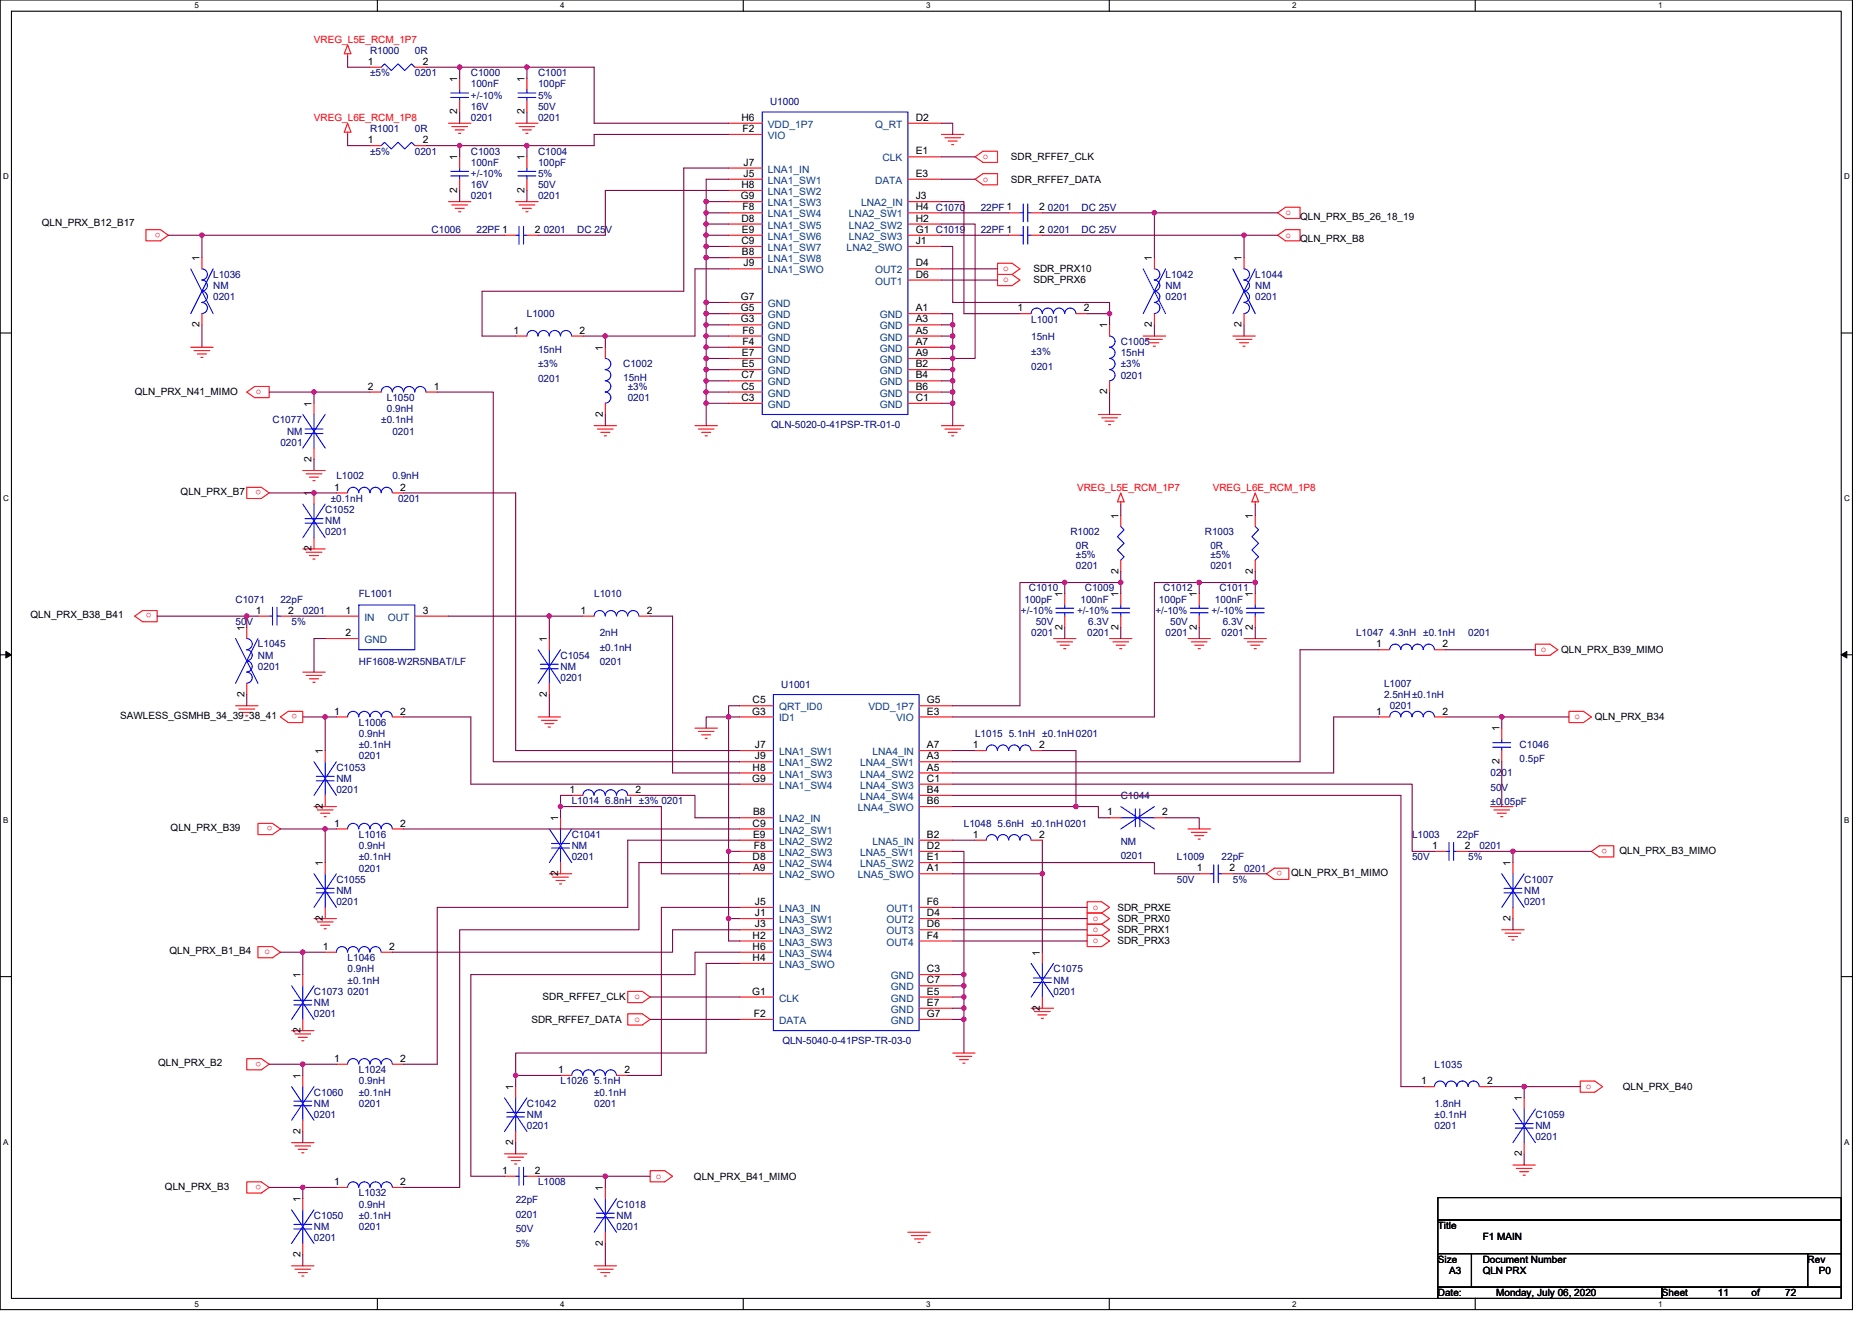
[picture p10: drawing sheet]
<svg xmlns="http://www.w3.org/2000/svg" width="297mm" height="210mm" viewBox="0 0 297 210" stroke-linecap="round" stroke-linejoin="round" font-family="sans-serif">
<defs><g id="words">
<g font-size="1.6" fill="#f00">
<text x="49.8" y="6.8">VREG_L5E_RCM_1P7</text>
<text x="49.8" y="19.2">VREG_L6E_RCM_1P8</text>
<text x="156" y="25.3">o</text>
<text x="156" y="28.8">o</text>
<text x="204" y="34.1">o</text>
<text x="25.5" y="36.9" transform="rotate(180 25.5 36.9)">o</text>
<text x="204" y="37.7">o</text>
<text x="159.2" y="43">o</text>
<text x="159.2" y="44.8">o</text>
<text x="40.6" y="62.6">o</text>
<text x="41.5" y="77.8" transform="rotate(180 41.5 77.8)">o</text>
<text x="170.9" y="77.9">VREG_L5E_RCM_1P7</text>
<text x="192.4" y="77.9">VREG_L6E_RCM_1P8</text>
<text x="24" y="97.4" transform="rotate(180 24 97.4)">o</text>
<text x="244.5" y="103.5">o</text>
<text x="47.2" y="113.4" transform="rotate(180 47.2 113.4)">o</text>
<text x="249.8" y="114.2">o</text>
<text x="43.2" y="131.1" transform="rotate(180 43.2 131.1)">o</text>
<text x="255" y="134.7" transform="rotate(180 255 134.7)">o</text>
<text x="203.5" y="138.3" transform="rotate(180 203.5 138.3)">o</text>
<text x="173.4" y="146.2">o</text>
<text x="173.4" y="147.9">o</text>
<text x="173.4" y="149.7">o</text>
<text x="173.4" y="144.4">o</text>
<text x="42" y="151.5">o</text>
<text x="100.7" y="158.6">o</text>
<text x="100.7" y="162.2">o</text>
<text x="41.5" y="168.5" transform="rotate(180 41.5 168.5)">o</text>
<text x="251.6" y="172.8">o</text>
<text x="41.5" y="188" transform="rotate(180 41.5 188)">o</text>
<text x="104.1" y="187">o</text>
</g>
<g font-size="1.6">
<text x="58.4" y="10.3">1</text>
<text x="67.1" y="10.3">2</text>
<text x="72.6" y="13" transform="rotate(-90 72.6 13)">1</text>
<text x="83.2" y="13" transform="rotate(-90 83.2 13)">1</text>
<text x="58.4" y="22.7">1</text>
<text x="67.1" y="22.7">2</text>
<text x="72.6" y="18.2" transform="rotate(-90 72.6 18.2)">2</text>
<text x="83.2" y="18.2" transform="rotate(-90 83.2 18.2)">2</text>
<text x="117.6" y="19.2">H6</text>
<text x="117.8" y="21">F2</text>
<text x="145.3" y="19.2">D2</text>
<text x="72.6" y="25.4" transform="rotate(-90 72.6 25.4)">1</text>
<text x="83.2" y="25.4" transform="rotate(-90 83.2 25.4)">1</text>
<text x="117.6" y="29.8">H8</text>
<text x="118" y="28.1">J5</text>
<text x="118" y="26.3">J7</text>
<text x="145.3" y="24.5">E1</text>
<text x="145.3" y="28.1">E3</text>
<text x="160.4" y="25.4">SDR_RFFE7_CLK</text>
<text x="160.4" y="29">SDR_RFFE7_DATA</text>
<text x="6.6" y="35.9">QLN_PRX_B12_B17</text>
<text x="72.6" y="30.6" transform="rotate(-90 72.6 30.6)">2</text>
<text x="83.2" y="30.6" transform="rotate(-90 83.2 30.6)">2</text>
<text x="117.6" y="31.6">G9</text>
<text x="117.6" y="35.2">D8</text>
<text x="117.8" y="33.4">F8</text>
<text x="145.3" y="33.4">H4</text>
<text x="145.3" y="35.2">H2</text>
<text x="145.3" y="31.6">J3</text>
<text x="164.9" y="33.4">2</text>
<text x="206.3" y="34.8">QLN_PRX_B5_26_18_19</text>
<text x="31.7" y="41.4" transform="rotate(-90 31.7 41.4)">1</text>
<text x="84.9" y="37">2</text>
<text x="117.6" y="38.7">C9</text>
<text x="117.7" y="37">E9</text>
<text x="117.7" y="40.5">B8</text>
<text x="145.3" y="37">G1 C1019</text>
<text x="145.3" y="38.7">J1</text>
<text x="164.9" y="37">2</text>
<text x="182.8" y="41.4" transform="rotate(-90 182.8 41.4)">1</text>
<text x="197" y="41.4" transform="rotate(-90 197 41.4)">1</text>
<text x="206.3" y="38.4">QLN_PRX_B8</text>
<text x="117.6" y="47.6">G7</text>
<text x="118" y="42.3">J9</text>
<text x="145.3" y="44.1">D6</text>
<text x="145.3" y="42.3">D4</text>
<text x="164" y="43.2">SDR_PRX10</text>
<text x="164" y="45">SDR_PRX6</text>
<text x="31.7" y="51.9" transform="rotate(-90 31.7 51.9)">2</text>
<text x="81.5" y="53">1</text>
<text x="92" y="53">2</text>
<text x="117.6" y="51.2">G3</text>
<text x="117.6" y="49.4">G5</text>
<text x="117.8" y="53">F6</text>
<text x="145.3" y="53">A5</text>
<text x="145.3" y="49.4">A1</text>
<text x="145.3" y="51.2">A3</text>
<text x="161.5" y="49.4">1</text>
<text x="172" y="49.4">2</text>
<text x="175.7" y="52.1" transform="rotate(-90 175.7 52.1)">1</text>
<text x="182.8" y="51.9" transform="rotate(-90 182.8 51.9)">2</text>
<text x="197" y="51.9" transform="rotate(-90 197 51.9)">2</text>
<text x="95.7" y="55.6" transform="rotate(-90 95.7 55.6)">1</text>
<text x="117.7" y="58.3">E5</text>
<text x="117.7" y="56.5">E7</text>
<text x="117.8" y="54.7">F4</text>
<text x="145.3" y="54.7">A7</text>
<text x="145.3" y="56.5">A9</text>
<text x="145.3" y="58.3">B2</text>
<text x="21.4" y="62.8">QLN_PRX_N41_MIMO</text>
<text x="49.4" y="64.5" transform="rotate(-90 49.4 64.5)">1</text>
<text x="58.4" y="61.8">2</text>
<text x="68.9" y="61.8">1</text>
<text x="117.6" y="63.6">C3</text>
<text x="117.6" y="61.8">C5</text>
<text x="117.6" y="60.1">C7</text>
<text x="145.3" y="60.1">B4</text>
<text x="145.3" y="61.8">B6</text>
<text x="145.3" y="63.6">C1</text>
<text x="175.7" y="62.6" transform="rotate(-90 175.7 62.6)">2</text>
<text x="95.7" y="66.2" transform="rotate(-90 95.7 66.2)">2</text>
<text x="49.4" y="73.3" transform="rotate(-90 49.4 73.3)">2</text>
<text x="53" y="77.9">1</text>
<text x="63.5" y="77.9">2</text>
<text x="28.7" y="78.6">QLN_PRX_B7</text>
<text x="49.4" y="78.8" transform="rotate(-90 49.4 78.8)">1</text>
<text x="177.5" y="82.3" transform="rotate(-90 177.5 82.3)">1</text>
<text x="198.8" y="82.3" transform="rotate(-90 198.8 82.3)">1</text>
<text x="49.4" y="87.5" transform="rotate(-90 49.4 87.5)">2</text>
<text x="168.6" y="94.8" transform="rotate(-90 168.6 94.8)">1</text>
<text x="177.5" y="94.8" transform="rotate(-90 177.5 94.8)">1</text>
<text x="177.5" y="91.1" transform="rotate(-90 177.5 91.1)">2</text>
<text x="189.9" y="94.8" transform="rotate(-90 189.9 94.8)">1</text>
<text x="198.8" y="94.8" transform="rotate(-90 198.8 94.8)">1</text>
<text x="198.8" y="91.1" transform="rotate(-90 198.8 91.1)">2</text>
<text x="4.8" y="98.1">QLN_PRX_B38_B41</text>
<text x="38.8" y="100.1" transform="rotate(-90 38.8 100.1)">1</text>
<text x="40.6" y="97.4">1</text>
<text x="45.7" y="97.4">2</text>
<text x="54.8" y="97.4">1</text>
<text x="54.8" y="101">2</text>
<text x="67.1" y="97.4">3</text>
<text x="86.8" y="101.9" transform="rotate(-90 86.8 101.9)">1</text>
<text x="92.1" y="97.4">1</text>
<text x="102.6" y="97.4">2</text>
<text x="168.6" y="99.9" transform="rotate(-90 168.6 99.9)">2</text>
<text x="177.5" y="99.9" transform="rotate(-90 177.5 99.9)">2</text>
<text x="189.9" y="99.9" transform="rotate(-90 189.9 99.9)">2</text>
<text x="198.8" y="99.9" transform="rotate(-90 198.8 99.9)">2</text>
<text x="218.4" y="102.7">1</text>
<text x="228.9" y="102.7">2</text>
<text x="247.7" y="103.7">QLN_PRX_B39_MIMO</text>
<text x="38.8" y="110.6" transform="rotate(-90 38.8 110.6)">2</text>
<text x="53" y="113.4">1</text>
<text x="63.5" y="113.4">2</text>
<text x="86.8" y="110.6" transform="rotate(-90 86.8 110.6)">2</text>
<text x="119.3" y="113.4">G3</text>
<text x="119.4" y="111.6">C5</text>
<text x="147.1" y="113.4">E3</text>
<text x="147.1" y="111.6">G5</text>
<text x="218.4" y="113.4">1</text>
<text x="228.9" y="113.4">2</text>
<text x="19.1" y="114.2">SAWLESS_GSMHB_34_39_38_41</text>
<text x="51.2" y="119.7" transform="rotate(-90 51.2 119.7)">1</text>
<text x="119.8" y="118.7">J7</text>
<text x="147.1" y="118.7">A7</text>
<text x="154.4" y="118.7">1</text>
<text x="164.9" y="118.7">2</text>
<text x="237.9" y="116.1" transform="rotate(-90 237.9 116.1)">1</text>
<text x="253" y="114.3">QLN_PRX_B34</text>
<text x="90.4" y="125.9">1</text>
<text x="100.9" y="125.9">2</text>
<text x="119.3" y="124.1">G9</text>
<text x="119.4" y="122.3">H8</text>
<text x="119.8" y="120.5">J9</text>
<text x="147.1" y="120.5">A3</text>
<text x="147.1" y="125.9">B4</text>
<text x="147.1" y="122.3">A5</text>
<text x="147.1" y="124.1">C1</text>
<text x="237.9" y="121.3" transform="rotate(-90 237.9 121.3)">2</text>
<text x="27.1" y="131.9">QLN_PRX_B39</text>
<text x="51.2" y="128.4" transform="rotate(-90 51.2 128.4)">2</text>
<text x="53" y="131.2">1</text>
<text x="63.5" y="131.2">2</text>
<text x="88.6" y="130.3" transform="rotate(-90 88.6 130.3)">1</text>
<text x="119.4" y="131.2">C9</text>
<text x="119.5" y="129.4">B8</text>
<text x="147.1" y="127.6">B6</text>
<text x="175.7" y="129.4">1</text>
<text x="184.4" y="129.4">2</text>
<text x="51.2" y="137.4" transform="rotate(-90 51.2 137.4)">1</text>
<text x="119.4" y="136.5">D8</text>
<text x="119.5" y="133">E9</text>
<text x="119.6" y="134.7">F8</text>
<text x="147.1" y="133">B2</text>
<text x="147.1" y="134.7">D2</text>
<text x="147.1" y="136.5">E1</text>
<text x="154.4" y="133">1</text>
<text x="164.9" y="133">2</text>
<text x="227.3" y="134.7">1</text>
<text x="232.4" y="134.7">2</text>
<text x="239.7" y="137.4" transform="rotate(-90 239.7 137.4)">1</text>
<text x="257" y="135.5">QLN_PRX_B3_MIMO</text>
<text x="88.6" y="139.1" transform="rotate(-90 88.6 139.1)">2</text>
<text x="119.5" y="138.3">A9</text>
<text x="119.8" y="143.6">J5</text>
<text x="147.1" y="143.6">F6</text>
<text x="147.1" y="138.3">A1</text>
<text x="189.9" y="138.3">1</text>
<text x="195.1" y="138.3">2</text>
<text x="204.9" y="139">QLN_PRX_B1_MIMO</text>
<text x="51.2" y="146.2" transform="rotate(-90 51.2 146.2)">2</text>
<text x="119.4" y="149">H2</text>
<text x="119.8" y="145.4">J1</text>
<text x="119.8" y="147.2">J3</text>
<text x="147.1" y="145.4">D4</text>
<text x="147.1" y="147.2">D6</text>
<text x="147.1" y="149">F4</text>
<text x="177.3" y="146.3">SDR_PRX0</text>
<text x="177.3" y="148.1">SDR_PRX1</text>
<text x="177.3" y="149.9">SDR_PRX3</text>
<text x="177.3" y="144.5">SDR_PRXE</text>
<text x="239.7" y="146.2" transform="rotate(-90 239.7 146.2)">2</text>
<text x="26.9" y="151.5">QLN_PRX_B1_B4</text>
<text x="47.7" y="155.2" transform="rotate(-90 47.7 155.2)">1</text>
<text x="51.2" y="150.7">1</text>
<text x="61.7" y="150.7">2</text>
<text x="119.4" y="152.5">H4</text>
<text x="119.4" y="150.7">H6</text>
<text x="147.1" y="154.3">C3</text>
<text x="165" y="151.7" transform="rotate(-90 165 151.7)">1</text>
<text x="86.1" y="158.8">SDR_RFFE7_CLK</text>
<text x="119.3" y="157.9">G1</text>
<text x="119.6" y="161.4">F2</text>
<text x="147.1" y="156.1">C7</text>
<text x="147.1" y="157.9">E5</text>
<text x="147.1" y="159.6">E7</text>
<text x="147.1" y="161.4">G7</text>
<text x="165" y="160.4" transform="rotate(-90 165 160.4)">2</text>
<text x="47.7" y="164" transform="rotate(-90 47.7 164)">2</text>
<text x="84.3" y="162.3">SDR_RFFE7_DATA</text>
<text x="25.1" y="169.3">QLN_PRX_B2</text>
<text x="47.7" y="171.2" transform="rotate(-90 47.7 171.2)">1</text>
<text x="53" y="168.5">1</text>
<text x="63.5" y="168.5">2</text>
<text x="81.4" y="173" transform="rotate(-90 81.4 173)">1</text>
<text x="88.6" y="170.3">1</text>
<text x="99.1" y="170.3">2</text>
<text x="225.5" y="172.1">1</text>
<text x="236" y="172.1">2</text>
<text x="257.5" y="173">QLN_PRX_B40</text>
<text x="47.7" y="180" transform="rotate(-90 47.7 180)">2</text>
<text x="241.5" y="174.8" transform="rotate(-90 241.5 174.8)">1</text>
<text x="81.4" y="181.7" transform="rotate(-90 81.4 181.7)">2</text>
<text x="241.5" y="183.5" transform="rotate(-90 241.5 183.5)">2</text>
<text x="26.2" y="188.8">QLN_PRX_B3</text>
<text x="47.7" y="190.8" transform="rotate(-90 47.7 190.8)">1</text>
<text x="53" y="188.1">1</text>
<text x="63.5" y="188.1">2</text>
<text x="79.7" y="186.3">1</text>
<text x="84.9" y="186.3">2</text>
<text x="95.7" y="189" transform="rotate(-90 95.7 189)">1</text>
<text x="110.1" y="187.2">QLN_PRX_B41_MIMO</text>
<text x="95.7" y="197.7" transform="rotate(-90 95.7 197.7)">2</text>
<text x="228.2" y="195.1">Title</text>
<text x="235.3" y="196.8">F1 MAIN</text>
<text x="47.7" y="199.5" transform="rotate(-90 47.7 199.5)">2</text>
<text x="228.2" y="200.4">Size</text>
<text x="229.9" y="202.2">A3</text>
<text x="235.3" y="200.4">Document Number</text>
<text x="235.3" y="202.2">QLN PRX</text>
<text x="286.8" y="200.4">Rev</text>
<text x="288.6" y="202.2">P0</text>
<text x="228.2" y="205.7">Date:</text>
<text x="237.4" y="205.7">Monday, July 06, 2020</text>
<text x="263.7" y="205.7">Sheet</text>
<text x="272.6" y="205.7">11</text>
<text x="277.9" y="205.7">of</text>
<text x="283.3" y="205.7">72</text>
</g>
<g font-size="1.6" fill="#000080">
<text x="58.7" y="8.5">R1000</text>
<text x="65.8" y="8.5">0R</text>
<text x="58.7" y="12.1">±5%</text>
<text x="65.8" y="12.1">0201</text>
<text x="74.7" y="12.1">C1000</text>
<text x="74.7" y="13.9">100nF</text>
<text x="74.7" y="17.4">16V</text>
<text x="74.7" y="15.6">+/-10%</text>
<text x="85.4" y="12.1">C1001</text>
<text x="85.4" y="13.9">100pF</text>
<text x="85.4" y="17.4">50V</text>
<text x="85.4" y="15.6">5%</text>
<text x="122.2" y="16.7">U1000</text>
<text x="58.7" y="21">R1001</text>
<text x="65.8" y="21">0R</text>
<text x="74.7" y="19.2">0201</text>
<text x="85.4" y="19.2">0201</text>
<text x="58.7" y="24.5">±5%</text>
<text x="65.8" y="24.5">0201</text>
<text x="74.7" y="24.5">C1003</text>
<text x="74.7" y="26.3">100nF</text>
<text x="74.7" y="29.9">16V</text>
<text x="74.7" y="28.1">+/-10%</text>
<text x="85.4" y="24.5">C1004</text>
<text x="85.4" y="26.3">100pF</text>
<text x="85.4" y="29.9">50V</text>
<text x="85.4" y="28.1">5%</text>
<text x="74.7" y="31.6">0201</text>
<text x="85.4" y="31.6">0201</text>
<text x="148.5" y="33.4">C1070</text>
<text x="155.6" y="33.4">22PF 1</text>
<text x="166.3" y="33.4">0201</text>
<text x="171.6" y="33.4">DC 25V</text>
<text x="68.5" y="37">C1006</text>
<text x="75.6" y="37">22PF 1</text>
<text x="86.3" y="37">0201</text>
<text x="91.6" y="37">DC 25V</text>
<text x="155.6" y="37">22PF 1</text>
<text x="166.3" y="37">0201</text>
<text x="171.6" y="37">DC 25V</text>
<text x="33.8" y="44.1">L1036</text>
<text x="33.8" y="45.9">NM</text>
<text x="33.8" y="47.6">0201</text>
<text x="185" y="44.1">L1042</text>
<text x="185" y="45.9">NM</text>
<text x="185" y="47.6">0201</text>
<text x="199.2" y="44.1">L1044</text>
<text x="199.2" y="45.9">NM</text>
<text x="199.2" y="47.6">0201</text>
<text x="83.6" y="50.3">L1000</text>
<text x="163.6" y="51.2">L1001</text>
<text x="85.4" y="56">15nH</text>
<text x="85.4" y="58.3">±3%</text>
<text x="98.9" y="58.3">C1002</text>
<text x="163.6" y="54">15nH</text>
<text x="163.6" y="56.4">±3%</text>
<text x="163.6" y="58.7">0201</text>
<text x="177.8" y="54.8">C1005</text>
<text x="177.8" y="56.5">15nH</text>
<text x="177.8" y="58.3">±3%</text>
<text x="61.4" y="63.6">L1050</text>
<text x="61.4" y="65.4">0.9nH</text>
<text x="85.4" y="60.6">0201</text>
<text x="98.9" y="60.5">15nH</text>
<text x="99.6" y="61.9">±3%</text>
<text x="99.6" y="63.6">0201</text>
<text x="177.8" y="60.1">0201</text>
<text x="43.2" y="67.2">C1077</text>
<text x="44.5" y="70.8">0201</text>
<text x="45.5" y="69">NM</text>
<text x="60.5" y="67.2">±0.1nH</text>
<text x="62.3" y="69">0201</text>
<text x="122.4" y="67.9">QLN-5020-0-41PSP-TR-01-0</text>
<text x="53.4" y="76.1">L1002</text>
<text x="62.3" y="76.1">0.9nH</text>
<text x="51.6" y="81.4">C1052</text>
<text x="51.6" y="83.2">NM</text>
<text x="52.5" y="79.7">±0.1nH</text>
<text x="63.2" y="79.7">0201</text>
<text x="51.6" y="85">0201</text>
<text x="169.8" y="85">R1002</text>
<text x="170.7" y="87.1">0R</text>
<text x="170.7" y="88.5">±5%</text>
<text x="191.2" y="85">R1003</text>
<text x="192.1" y="87.1">0R</text>
<text x="192.1" y="88.5">±5%</text>
<text x="37.4" y="95.7">C1071</text>
<text x="44.5" y="95.7">22pF</text>
<text x="56.9" y="94.8">FL1001</text>
<text x="94.3" y="94.8">L1010</text>
<text x="162.6" y="95.7">100pF</text>
<text x="163.3" y="93.9">C1010</text>
<text x="170.7" y="90.3">0201</text>
<text x="171.4" y="95.7">100nF</text>
<text x="172.1" y="93.9">C1009</text>
<text x="183.9" y="95.7">100pF</text>
<text x="184.6" y="93.9">C1012</text>
<text x="192.1" y="90.3">0201</text>
<text x="192.8" y="95.7">100nF</text>
<text x="193.5" y="93.9">C1011</text>
<text x="37.4" y="99.2">50V</text>
<text x="46.3" y="99.2">5%</text>
<text x="48" y="97.4">0201</text>
<text x="95.2" y="101">2nH</text>
<text x="162" y="97.4">+/-10%</text>
<text x="163.6" y="101">0201</text>
<text x="164.3" y="99.2">50V</text>
<text x="170.9" y="97.4">+/-10%</text>
<text x="172.5" y="101">0201</text>
<text x="172.7" y="99.2">6.3V</text>
<text x="183.3" y="97.4">+/-10%</text>
<text x="185" y="101">0201</text>
<text x="185.7" y="99.2">50V</text>
<text x="192.2" y="97.4">+/-10%</text>
<text x="193.8" y="101">0201</text>
<text x="194" y="99.2">6.3V</text>
<text x="215.2" y="101">L1047 4.3nH</text>
<text x="225.8" y="101">±0.1nH</text>
<text x="233" y="101">0201</text>
<text x="40.9" y="102.8">L1045</text>
<text x="40.9" y="104.5">NM</text>
<text x="40.9" y="106.3">0201</text>
<text x="56.9" y="105.6">HF1608-W2R5NBAT/LF</text>
<text x="88.9" y="104.5">C1054</text>
<text x="88.9" y="106.3">NM</text>
<text x="95.2" y="103.3">±0.1nH</text>
<text x="95.2" y="105.6">0201</text>
<text x="88.9" y="108.1">0201</text>
<text x="124" y="109.2">U1001</text>
<text x="219.6" y="109">L1007</text>
<text x="219.6" y="110.8">2.5nH±0.1nH</text>
<text x="220.5" y="112.5">0201</text>
<text x="56.9" y="115.2">L1006</text>
<text x="56.9" y="117">0.9nH</text>
<text x="56.9" y="118.8">±0.1nH</text>
<text x="154.7" y="117">L1015 5.1nH</text>
<text x="165.4" y="117">±0.1nH0201</text>
<text x="241.1" y="118.8">C1046</text>
<text x="53.4" y="122.3">C1053</text>
<text x="53.4" y="124.1">NM</text>
<text x="53.4" y="125.9">0201</text>
<text x="56.9" y="120.5">0201</text>
<text x="236.5" y="123.2">0201</text>
<text x="236.5" y="125.5">50V</text>
<text x="241.1" y="120.9">0.5pF</text>
<text x="90.7" y="127.7">L1014 6.8nH</text>
<text x="101.4" y="127.7">±3% 0201</text>
<text x="152.9" y="131.2">L1048 5.6nH</text>
<text x="163.6" y="131.2">±0.1nH0201</text>
<text x="177.8" y="126.8">C1044</text>
<text x="236.5" y="127.8">±0.05pF</text>
<text x="56.9" y="133">L1016</text>
<text x="56.9" y="134.8">0.9nH</text>
<text x="56.9" y="136.5">±0.1nH</text>
<text x="90.7" y="133">C1041</text>
<text x="90.7" y="134.8">NM</text>
<text x="90.7" y="136.5">0201</text>
<text x="177.8" y="134">NM</text>
<text x="177.8" y="136.4">0201</text>
<text x="186.7" y="136.5">L1009</text>
<text x="193.8" y="136.5">22pF</text>
<text x="224.1" y="133">L1003</text>
<text x="224.1" y="136.5">50V</text>
<text x="231.2" y="133">22pF</text>
<text x="233" y="136.5">5%</text>
<text x="234.7" y="134.8">0201</text>
<text x="53.4" y="140.1">C1055</text>
<text x="53.4" y="141.9">NM</text>
<text x="53.4" y="143.7">0201</text>
<text x="56.9" y="138.3">0201</text>
<text x="186.7" y="140.1">50V</text>
<text x="195.6" y="140.1">5%</text>
<text x="197.4" y="138.3">0201</text>
<text x="241.8" y="140.1">C1007</text>
<text x="241.8" y="141.9">NM</text>
<text x="241.8" y="143.7">0201</text>
<text x="55.2" y="152.5">L1046</text>
<text x="55.2" y="154.3">0.9nH</text>
<text x="167.2" y="154.3">C1075</text>
<text x="49.8" y="157.9">C1073</text>
<text x="49.8" y="159.7">NM</text>
<text x="49.8" y="161.4">0201</text>
<text x="55.2" y="156.1">±0.1nH</text>
<text x="55.2" y="157.9">0201</text>
<text x="167.2" y="156.1">NM</text>
<text x="167.2" y="157.9">0201</text>
<text x="124.1" y="165.7">QLN-5040-0-41PSP-TR-03-0</text>
<text x="49.8" y="173.9">C1060</text>
<text x="56.9" y="170.3">L1024</text>
<text x="56.9" y="172.1">0.9nH</text>
<text x="56.9" y="173.9">±0.1nH</text>
<text x="88.9" y="172.1">L1026 5.1nH</text>
<text x="94.3" y="173.9">±0.1nH</text>
<text x="227.6" y="169.4">L1035</text>
<text x="49.8" y="175.7">NM</text>
<text x="49.8" y="177.4">0201</text>
<text x="56.9" y="175.7">0201</text>
<text x="83.6" y="175.7">C1042</text>
<text x="83.6" y="177.4">NM</text>
<text x="83.6" y="179.2">0201</text>
<text x="94.3" y="175.7">0201</text>
<text x="227.6" y="175.7">1.8nH</text>
<text x="227.6" y="177.4">±0.1nH</text>
<text x="227.6" y="179.2">0201</text>
<text x="243.6" y="177.4">C1059</text>
<text x="243.6" y="179.2">NM</text>
<text x="243.6" y="181">0201</text>
<text x="56.9" y="189.9">L1032</text>
<text x="56.9" y="191.7">0.9nH</text>
<text x="81.8" y="190.9">22pF</text>
<text x="85.4" y="188.1">L1008</text>
<text x="97.8" y="191.7">C1018</text>
<text x="49.8" y="193.4">C1050</text>
<text x="49.8" y="195.2">NM</text>
<text x="49.8" y="197">0201</text>
<text x="56.9" y="193.4">±0.1nH</text>
<text x="56.9" y="195.2">0201</text>
<text x="81.8" y="193.3">0201</text>
<text x="81.8" y="195.6">50V</text>
<text x="81.8" y="197.9">5%</text>
<text x="97.8" y="193.4">NM</text>
<text x="97.8" y="195.2">0201</text>
</g>
<g font-size="1.6" fill="#004080">
<text x="121.8" y="22.1">VIO</text>
<text x="121.8" y="20.3">VDD_1P7</text>
<text x="138.9" y="20.3">Q_RT</text>
<text x="121.8" y="29.2">LNA1_SW1</text>
<text x="121.8" y="27.4">LNA1_IN</text>
<text x="138.8" y="29.2">DATA</text>
<text x="140" y="25.6">CLK</text>
<text x="121.8" y="30.9">LNA1_SW2</text>
<text x="121.8" y="32.7">LNA1_SW3</text>
<text x="121.8" y="34.5">LNA1_SW4</text>
<text x="134.7" y="34.5">LNA2_SW1</text>
<text x="136.6" y="32.7">LNA2_IN</text>
<text x="121.8" y="36.3">LNA1_SW5</text>
<text x="121.8" y="38.1">LNA1_SW6</text>
<text x="121.8" y="39.8">LNA1_SW7</text>
<text x="121.8" y="41.6">LNA1_SW8</text>
<text x="134.3" y="39.8">LNA2_SWO</text>
<text x="134.7" y="36.3">LNA2_SW2</text>
<text x="134.7" y="38.1">LNA2_SW3</text>
<text x="121.8" y="43.4">LNA1_SWO</text>
<text x="138.9" y="45.2">OUT1</text>
<text x="138.9" y="43.4">OUT2</text>
<text x="121.8" y="52.3">GND</text>
<text x="121.8" y="50.5">GND</text>
<text x="121.8" y="48.7">GND</text>
<text x="139.6" y="50.5">GND</text>
<text x="139.6" y="52.3">GND</text>
<text x="121.8" y="59.4">GND</text>
<text x="121.8" y="57.6">GND</text>
<text x="121.8" y="55.8">GND</text>
<text x="121.8" y="54.1">GND</text>
<text x="139.6" y="54.1">GND</text>
<text x="139.6" y="55.8">GND</text>
<text x="139.6" y="57.6">GND</text>
<text x="139.6" y="59.4">GND</text>
<text x="121.8" y="64.7">GND</text>
<text x="121.8" y="62.9">GND</text>
<text x="121.8" y="61.2">GND</text>
<text x="139.6" y="61.2">GND</text>
<text x="139.6" y="62.9">GND</text>
<text x="139.6" y="64.7">GND</text>
<text x="57.8" y="98.5">IN</text>
<text x="61.5" y="98.5">OUT</text>
<text x="57.8" y="102.1">GND</text>
<text x="123.6" y="112.7">QRT_ID0</text>
<text x="137.8" y="112.7">VDD_1P7</text>
<text x="123.6" y="119.8">LNA1_SW1</text>
<text x="123.6" y="114.5">ID1</text>
<text x="138.4" y="119.8">LNA4_IN</text>
<text x="142.2" y="114.5">VIO</text>
<text x="123.6" y="121.6">LNA1_SW2</text>
<text x="123.6" y="123.4">LNA1_SW3</text>
<text x="123.6" y="125.2">LNA1_SW4</text>
<text x="136.5" y="121.6">LNA4_SW1</text>
<text x="136.5" y="123.4">LNA4_SW2</text>
<text x="136.5" y="125.2">LNA4_SW3</text>
<text x="123.6" y="130.5">LNA2_IN</text>
<text x="136.1" y="128.7">LNA4_SWO</text>
<text x="136.5" y="127">LNA4_SW4</text>
<text x="123.6" y="132.3">LNA2_SW1</text>
<text x="123.6" y="134.1">LNA2_SW2</text>
<text x="123.6" y="135.8">LNA2_SW3</text>
<text x="123.6" y="137.6">LNA2_SW4</text>
<text x="136.5" y="135.8">LNA5_SW1</text>
<text x="136.5" y="137.6">LNA5_SW2</text>
<text x="138.4" y="134.1">LNA5_IN</text>
<text x="123.6" y="139.4">LNA2_SWO</text>
<text x="136.1" y="139.4">LNA5_SWO</text>
<text x="123.6" y="144.7">LNA3_IN</text>
<text x="123.6" y="146.5">LNA3_SW1</text>
<text x="123.6" y="148.3">LNA3_SW2</text>
<text x="140.6" y="144.7">OUT1</text>
<text x="140.6" y="146.5">OUT2</text>
<text x="140.6" y="148.3">OUT3</text>
<text x="123.6" y="153.6">LNA3_SWO</text>
<text x="123.6" y="150.1">LNA3_SW3</text>
<text x="123.6" y="151.8">LNA3_SW4</text>
<text x="140.6" y="150.1">OUT4</text>
<text x="141.4" y="155.4">GND</text>
<text x="123.6" y="159">CLK</text>
<text x="141.4" y="157.2">GND</text>
<text x="141.4" y="159">GND</text>
<text x="141.4" y="160.7">GND</text>
<text x="123.6" y="162.5">DATA</text>
<text x="141.4" y="162.5">GND</text>
</g>
<g font-size="1.3">
<text x="30.8" y="1.3">5</text>
<text x="88.9" y="1.3">4</text>
<text x="147" y="1.3">3</text>
<text x="205" y="1.3">2</text>
<text x="263.1" y="1.3">1</text>
<text x=".5" y="28.4">D</text>
<text x="292.6" y="28.4">D</text>
<text x=".5" y="79.5">C</text>
<text x="292.6" y="79.5">C</text>
<text x=".5" y="130.6">B</text>
<text x="292.6" y="130.6">B</text>
<text x=".5" y="181.7">A</text>
<text x="292.6" y="181.7">A</text>
<text x="30.8" y="207.4">5</text>
<text x="88.9" y="207.4">4</text>
<text x="147" y="207.4">3</text>
<text x="205" y="207.4">2</text>
<text x="263.1" y="207.4">1</text>
</g>
</g></defs>
<path d="M0 0h293.9v207.9h-293.9zM1.8 1.8h290.4v204.3h-290.4z" fill="none" stroke="#000" stroke-width=".17"/>
<g fill="#fff">
<path d="M30.8 .2h.7v1.4h-.7z"/>
<path d="M30.8 206.3h.7v1.4h-.7z"/>
</g>
<path d="M59.9 0v1.8M59.9 206.1v1.8" fill="none" stroke="#000" stroke-width=".17"/>
<g fill="#fff">
<path d="M88.9 .2h.7v1.4h-.7z"/>
<path d="M88.9 206.3h.7v1.4h-.7z"/>
</g>
<path d="M117.9 0v1.8M117.9 206.1v1.8" fill="none" stroke="#000" stroke-width=".17"/>
<g fill="#fff">
<path d="M147 .2h.7v1.4h-.7z"/>
<path d="M147 206.3h.7v1.4h-.7z"/>
</g>
<path d="M176 0v1.8M176 206.1v1.8" fill="none" stroke="#000" stroke-width=".17"/>
<g fill="#fff">
<path d="M205 .2h.7v1.4h-.7z"/>
<path d="M205 206.3h.7v1.4h-.7z"/>
</g>
<path d="M234.1 0v1.8M234.1 206.1v1.8" fill="none" stroke="#000" stroke-width=".17"/>
<g fill="#fff">
<path d="M263.1 .2h.7v1.4h-.7z"/>
<path d="M263.1 206.3h.7v1.4h-.7z"/>
<path d="M.5 27.3h.9v1.4h-.9z"/>
<path d="M292.6 27.3h.9v1.4h-.9z"/>
<path d="M.5 78.4h.9v1.4h-.9z"/>
<path d="M292.6 78.4h.9v1.4h-.9z"/>
</g>
<path d="M0 52.9h1.8M292.2 52.9h1.7" fill="none" stroke="#000" stroke-width=".17"/>
<g fill="#fff">
<path d="M.5 129.5h.8v1.4h-.8z"/>
<path d="M292.6 129.5h.9v1.4h-.9z"/>
</g>
<path d="M0 103.9h1.8M292.2 103.9h1.7" fill="none" stroke="#000" stroke-width=".17"/>
<path d="M.9 103.4l.9 .5-.9 .5zM292.2 103.9l.8-.5v1z" fill="#000" stroke="#000" stroke-width=".16"/>
<g fill="#fff">
<path d="M.5 180.5h.8v1.4h-.8z"/>
<path d="M292.6 180.5h.9v1.4h-.9z"/>
</g>
<path d="M0 155h1.8M292.2 155h1.7M228.2 190.1h64v3.5h-64zM228.2 193.6h64v5.4h-64zM228.2 199h5.3v5.3h-5.3zM233.5 199h53.3v5.3h-53.3zM286.8 199h5.4v5.3h-5.4zM228.2 204.3h35.5v1.8h-35.5zM263.7 204.3h28.5v1.8h-28.5z" fill="none" stroke="#000" stroke-width=".17"/>
<g fill="none" stroke="#f00" stroke-width=".17">
<path d="M55.2 7.1l.5 1.4h-1.1zM55.2 8.5v.4M55.2 19.6l.5 1.4h-1.1zM58.7 10.7h1.8M65.8 10.7h1.8M71.2 19.6h3.5M72.9 12.4v1.8M72.9 16v1.8M81.8 19.6h3.6M83.6 12.4v1.8M83.6 16v1.8M115.6 19.6h5.3"/>
<path d="M144.1 19.6h5.3M23.2 36.4h2.3l1.2 .9-1.2 .9h-2.3zM55.2 21v.3M58.7 23.1h1.8M65.8 23.1h1.8M71.2 32h3.5M71.7 20.1h2.5M71.7 32.5h2.5M72.2 20.6h1.5M72.2 33.1h1.5M72.8 21.2h.3M72.8 33.6h.3"/>
<path d="M72.9 24.9v1.8M72.9 28.4v1.8M80 37.3h1.8M81.8 32h3.6M82.4 20.1h2.5M82.4 32.5h2.5M82.9 20.6h1.4M82.9 33.1h1.4M83.4 21.2h.4M83.4 33.6h.4M83.6 24.9v1.8M83.6 28.4v1.8"/>
<path d="M83.6 37.3h1.8M115.6 28.4h5.3M115.6 30.2h5.3M115.6 32h5.3M115.6 33.8h5.3M115.6 35.6h5.3M115.6 37.3h5.3M115.6 39.1h5.3M115.6 26.7h5.3M115.6 21.3h5.3M144.1 33.8h5.3M144.1 35.6h5.3"/>
<path d="M144.1 37.3h5.3M144.1 39.1h5.3M144.1 32h5.3M144.1 28.4h5.3M144.1 24.9h5.3M149.4 21.3h3.5M149.9 21.9h2.5M150.4 22.4h1.5M151 22.9h.3M154.7 24.9l1.3-.9h2.3v1.8h-2.3zM154.7 28.4l1.3-.8h2.3v1.7h-2.3zM160.1 33.8h1.7"/>
<path d="M160.1 37.3h1.7M163.6 33.8h1.8M163.6 37.3h1.8M202.7 33.8l1.3-.9h2.3v1.8h-2.3zM202.7 37.3l1.3-.9h2.3v1.8h-2.3zM30.3 55.1h3.5M30.8 55.6h2.5M31.3 56.2h1.5M31.9 56.7h.3M32 40.9v1.8M32 49.8v1.8M81.8 53.3h1.8"/>
<path d="M90.7 53.3h1.8M96.1 55.1v1.8M115.6 40.9h5.3M115.6 42.7h5.3M115.6 58.7h5.3M115.6 56.9h5.3M115.6 55.1h5.3M115.6 53.3h5.3M115.6 51.6h5.3M115.6 49.8h5.3M115.6 48h5.3M144.1 44.4h5.3"/>
<path d="M144.1 42.7h5.3M144.1 53.3h5.3M144.1 55.1h5.3M144.1 56.9h5.3M144.1 58.7h5.3M144.1 49.8h5.3M144.1 51.6h5.3M158.3 41.8h2.3l1.2 .9-1.2 .9h-2.3zM158.3 43.6h2.3l1.2 .8-1.2 .9h-2.3zM161.8 49.8h1.8M170.7 49.8h1.8M176.1 51.6v1.7"/>
<path d="M181.4 53.3h3.6M181.9 53.9h2.5M182.5 54.4h1.4M183 54.9h.3M183.2 40.9v1.8M183.2 49.8v1.8M195.6 53.3h3.6M196.1 53.9h2.5M196.7 54.4h1.4M197.2 54.9h.4M197.4 40.9v1.8M197.4 49.8v1.8"/>
<path d="M39.2 62.2l1.2-.9h2.3v1.8h-2.3zM39.2 77.3h2.3l1.2 .9-1.2 .9h-2.3zM48 74.7h3.6M48.6 75.2h2.5M49.1 75.7h1.4M49.7 76.3h.3M49.8 78.2v1.8M49.8 64v1.8M49.8 71.1v1.8M53.4 78.2h1.8M58.7 62.2h1.8M62.3 78.2h1.7"/>
<path d="M67.6 62.2h1.8M94.3 67.6h3.5M94.8 68.1h2.5M95.3 68.6h1.5M95.9 69.2h.3M96.1 64v1.8M110.3 67.6h3.5M110.8 68.1h2.5M111.3 68.6h1.5M111.9 69.2h.3M115.6 64h5.3M115.6 62.2h5.3"/>
<path d="M115.6 60.5h5.3M144.1 60.5h5.3M144.1 62.2h5.3M144.1 64h5.3M149.4 67.6h3.5M149.9 68.1h2.5M150.4 68.6h1.5M151 69.2h.3M174.3 65.8h3.5M174.8 66.3h2.5M175.3 66.8h1.5M175.9 67.4h.3"/>
<path d="M176.1 60.5v1.7M177.8 78.2l.6 1.5h-1.1zM177.8 79.7v.3M199.2 78.2l.5 1.5h-1.1zM199.2 79.7v.3M21.4 97.8l1.2-.9h2.3v1.8h-2.3zM39.2 99.6v1.7M40.9 97.8h1.8M44.5 97.8h1.8M48 87.1h3.6M48.6 87.7h2.5M49.1 88.2h1.4"/>
<path d="M49.7 88.7h.3M49.8 85.3v1.8M51.6 97.8h5.3M65.8 97.8h5.4M92.5 97.8h1.8M101.4 97.8h1.8M168.9 94.2v1.8M168.9 97.8v1.8M177.8 81.8v1.8M177.8 88.9v1.8M177.8 94.2v1.8M177.8 97.8v1.8"/>
<path d="M190.3 94.2v1.8M190.3 97.8v1.8M199.2 81.8v1.8M199.2 88.9v1.8M199.2 94.2v1.8M199.2 97.8v1.8M37.4 112h3.5M37.9 112.5h2.5M38.4 113.1h1.5M39 113.6h.3M39.2 108.5v1.7M44.5 113.8l1.2-.9h2.3v1.8h-2.3z"/>
<path d="M48 106.7h3.6M48.6 107.2h2.5M49.1 107.7h1.4M49.7 108.3h.3M51.6 119.1v1.8M51.6 101.3h5.3M53.4 113.8h1.8M62.3 113.8h1.7M85.4 113.8h3.5M85.9 114.3h2.5M86.4 114.9h1.5M87 115.4h.3"/>
<path d="M87.2 101.3v1.8M87.2 108.5v1.7M110.3 115.6h3.5M110.8 116.1h2.5M111.3 116.6h1.5M111.9 117.2h.3M117.4 119.1h5.3M117.4 112h5.3M117.4 113.8h5.3M145.8 119.1h5.4M145.8 112h5.4M145.8 113.8h5.4"/>
<path d="M154.7 119.1h1.8M163.6 119.1h1.8M167.2 101.3h3.5M167.7 101.9h2.5M168.2 102.4h1.5M168.8 103h.3M176.1 101.3h3.5M176.6 101.9h2.5M177.1 102.4h1.5M177.7 103h.3M188.5 101.3h3.6M189 101.9h2.5"/>
<path d="M189.6 102.4h1.4M190.1 103h.4M197.4 101.3h3.6M197.9 101.9h2.5M198.5 102.4h1.4M199 103h.3M218.7 103.1h1.8M218.7 113.8h1.8M227.6 103.1h1.8M227.6 113.8h1.8M238.3 115.6v1.7M238.3 119.1v1.8"/>
<path d="M243.6 102.2h2.3l1.3 .9-1.3 .9h-2.3zM249 112.9h2.3l1.2 .9-1.2 .9h-2.3zM40.9 130.7h2.3l1.3 .9-1.3 .9h-2.3zM49.8 128h3.6M50.4 128.5h2.4M50.9 129.1h1.4M51.4 129.6h.4M51.6 136.9v1.8M51.6 126.2v1.8M53.4 131.6h1.8M62.3 131.6h1.7M87.2 138.7h3.5"/>
<path d="M87.7 139.2h2.5M88.2 139.7h1.5M88.9 129.8v1.8M88.9 136.9v1.8M90.7 126.2h1.8M99.6 126.2h1.8M117.4 120.9h5.3M117.4 122.7h5.3M117.4 124.5h5.3M117.4 129.8h5.3M117.4 131.6h5.3M117.4 133.3h5.3"/>
<path d="M117.4 135.1h5.3M117.4 136.9h5.3M117.4 138.7h5.3M145.8 120.9h5.4M145.8 128h5.4M145.8 133.3h5.4M145.8 126.2h5.4M145.8 122.7h5.4M145.8 124.5h5.4M145.8 135.1h5.4M145.8 136.9h5.4M145.8 138.7h5.4"/>
<path d="M154.7 133.3h1.8M163.6 133.3h1.8M176.1 129.8h1.7M183.2 129.8h1.8M188.5 131.6h3.6M189 132.1h2.5M189.6 132.6h1.4M190.1 133.2h.4M190.3 138.7h1.8M193.8 138.7h1.8M201 138.7l1.2-.9h2.3v1.8h-2.3zM227.6 135.1h1.8"/>
<path d="M231.2 135.1h1.8M236.5 128h3.6M237 128.5h2.5M237.6 129.1h1.4M238.1 129.6h.4M240.1 136.9v1.8M252.5 135.1l1.3-.9h2.3v1.8h-2.3zM40.9 150.2h2.3l1.3 .9-1.3 .9h-2.3zM48 154.7v1.8M49.8 145.8h3.6M50.4 146.3h2.5M50.9 146.9h1.4"/>
<path d="M51.4 147.4h.4M51.6 144v1.8M51.6 151.1h1.8M60.5 151.1h1.8M88.8 140.3h.3M99.6 157.4h2.3l1.3 .8-1.3 .9h-2.3zM117.4 144h5.3M117.4 145.8h5.3M117.4 152.9h5.3M117.4 149.4h5.3M117.4 151.1h5.3M117.4 147.6h5.3"/>
<path d="M117.4 158.2h5.3M145.8 144h5.4M145.8 145.8h5.4M145.8 147.6h5.4M145.8 149.4h5.4M145.8 154.7h5.4M145.8 156.5h5.4M145.8 158.2h5.4M165.4 151.1v1.8M165.4 158.2v1.8M172.5 148.5h2.3l1.3 .9-1.3 .8h-2.3zM172.5 143.1h2.3l1.3 .9-1.3 .9h-2.3z"/>
<path d="M174.8 144.9h-2.3v1.8h2.3M174.8 146.7h-2.3v1.8h2.3M174.8 144.9l1.3 .9-1.3 .9M174.8 146.7l1.3 .9-1.3 .9M238.3 147.6h3.5M238.8 148.1h2.5M239.3 148.6h1.5M239.9 149.2h.3M240.1 144v1.8M39.2 168h2.3l1.2 .9-1.2 .9h-2.3zM46.3 163.6h3.5M46.8 164.1h2.5"/>
<path d="M47.3 164.6h1.5M47.9 165.2h.3M48 161.8v1.8M48 170.7v1.8M48 177.8v1.8M53.4 168.9h1.8M62.3 168.9h1.7M81.8 172.5v1.7M81.8 179.6v1.8M88.9 170.7h1.8M97.8 170.7h1.8M99.6 160.9h2.3l1.3 .9-1.3 .9h-2.3z"/>
<path d="M117.4 161.8h5.3M145.8 160h5.4M145.8 161.8h5.4M151.2 167.1h3.5M151.7 167.7h2.5M152.2 168.2h1.5M152.8 168.7h.3M163.6 160h3.6M164.1 160.5h2.5M164.7 161.1h1.4M165.2 161.6h.4M225.8 172.5h1.8"/>
<path d="M234.7 172.5h1.8M241.8 174.2v1.8M250.7 171.6h2.3l1.3 .9-1.3 .9h-2.3zM39.2 187.6h2.3l1.2 .9-1.2 .9h-2.3zM46.3 181.4h3.5M46.8 181.9h2.5M47.3 182.4h1.5M47.9 183h.3M48 190.2v1.8M48 197.4v1.7M53.4 188.5h1.8M62.3 188.5h1.7"/>
<path d="M80 186.7h1.8M80 183.1h3.6M80.6 183.7h2.5M81.1 184.2h1.4M81.7 184.7h.3M83.6 186.7h1.8M96.1 188.5v1.7M96.1 195.6v1.8M103.2 185.8h2.3l1.2 .9-1.2 .9h-2.3zM144.1 195.6h3.5M144.6 196.1h2.5M145.1 196.6h1.5"/>
<path d="M145.7 197.2h.3M240.1 184.9h3.5M240.6 185.4h2.5M241.1 186h1.5M241.7 186.5h.3M241.8 181.4v1.7M46.3 200.9h3.5M46.8 201.4h2.5M47.3 202h1.5M47.9 202.5h.3M94.3 200.9h3.5M94.8 201.4h2.5"/>
<path d="M95.3 202h1.5M95.9 202.5h.3"/>
</g>
<g fill="none" stroke="#00f" stroke-width=".17">
<path d="M60.5 10.7l.5-.6 1.1 1.1 1.1-1.1 1 1.1 1.1-1.1 .5 .6M71.5 14.8h2.9M71.5 15.5h2.9M72.9 14.2v.6M72.9 15.5v.5M82.2 14.8h2.8M82.2 15.5h2.8M83.6 14.2v.6M83.6 15.5v.5M120.9 17.8h23.2v48h-23.2zM60.5 23.1l.5-.5 1.1 1 1.1-1 1 1 1.1-1 .5 .5M71.5 27.2h2.9"/>
<path d="M71.5 27.9h2.9M72.9 26.7v.5M72.9 27.9v.5M81.8 37.3h.6M82.2 27.2h2.8M82.2 27.9h2.8M82.4 35.9v2.9M83.1 35.9v2.9M83.1 37.3h.5M83.6 26.7v.5M83.6 27.9v.5M161.8 33.8h.6"/>
<path d="M161.8 37.3h.6M162.4 32.4v2.8M162.4 35.9v2.9M163.1 32.4v2.8M163.1 33.8h.5M163.1 35.9v2.9M163.1 37.3h.5M30.3 42.7l3.5 7.1M32 42.7a.88 .88 0 0 1 .9 .9 .88 .88 0 0 1-.9 .8M32 44.4a.88 .88 0 0 1 .9 .9 .88 .88 0 0 1-.9 .9 .89 .89 0 0 1 .9 .9 .89 .89 0 0 1-.9 .9 .89 .89 0 0 1 .9 .9 .89 .89 0 0 1-.9 .9M33.8 42.7l-3.5 7.1M83.6 53.3a.88 .88 0 0 1 .9-.8 .88 .88 0 0 1 .9 .8 .89 .89 0 0 1 .9-.8 .89 .89 0 0 1 .8 .8 .89 .89 0 0 1 .9-.8 .89 .89 0 0 1 .9 .8 .89 .89 0 0 1 .9-.8 .89 .89 0 0 1 .9 .8"/>
<path d="M96 56.9a.88 .88 0 0 1 .9 .9 .88 .88 0 0 1-.9 .9 .89 .89 0 0 1 .9 .8 .89 .89 0 0 1-.9 .9M163.6 49.8a.88 .88 0 0 1 .9-.9 .88 .88 0 0 1 .9 .9 .89 .89 0 0 1 .9-.9 .89 .89 0 0 1 .8 .9 .89 .89 0 0 1 .9-.9 .89 .89 0 0 1 .9 .9M168.9 49.8a.88 .88 0 0 1 .9-.9 .88 .88 0 0 1 .9 .9M176 53.3a.88 .88 0 0 1 .9 .9 .88 .88 0 0 1-.9 .9 .89 .89 0 0 1 .9 .9 .89 .89 0 0 1-.9 .9 .89 .89 0 0 1 .9 .9 .89 .89 0 0 1-.9 .9 .89 .89 0 0 1 .9 .8 .89 .89 0 0 1-.9 .9M181.4 42.7l3.6 7.1M183.2 42.7a.88 .88 0 0 1 .8 .9 .88 .88 0 0 1-.8 .8M183.2 44.4a.88 .88 0 0 1 .8 .9 .88 .88 0 0 1-.8 .9 .89 .89 0 0 1 .8 .9 .89 .89 0 0 1-.8 .9 .89 .89 0 0 1 .8 .9 .89 .89 0 0 1-.8 .9M185 42.7l-3.6 7.1M195.6 42.7l3.6 7.1M197.4 42.7a.88 .88 0 0 1 .9 .9 .88 .88 0 0 1-.9 .8M197.4 44.4a.88 .88 0 0 1 .9 .9 .88 .88 0 0 1-.9 .9 .89 .89 0 0 1 .9 .9 .89 .89 0 0 1-.9 .9 .89 .89 0 0 1 .9 .9 .89 .89 0 0 1-.9 .9M199.2 42.7l-3.6 7.1"/>
<path d="M48 65.8l3.6 5.3M48.4 68.1h2.8M48.4 68.8h2.8M49.8 65.8v2.3M49.8 68.8v2.3M51.6 65.8l-3.6 5.3M55.2 78.2a.88 .88 0 0 1 .8-.9 .88 .88 0 0 1 .9 .9 .89 .89 0 0 1 .9-.9 .89 .89 0 0 1 .9 .9 .89 .89 0 0 1 .9-.9 .89 .89 0 0 1 .9 .9M60.5 62.2a.88 .88 0 0 1 .9-.9 .88 .88 0 0 1 .8 .9M60.5 78.2a.88 .88 0 0 1 .9-.9 .88 .88 0 0 1 .8 .9M62.3 62.2a.88 .88 0 0 1 .8-.9 .88 .88 0 0 1 .9 .9M64 62.2a.89 .89 0 0 1 .9-.9 .89 .89 0 0 1 .9 .9 .88 .88 0 0 1 .9-.9 .88 .88 0 0 1 .9 .9M96 60.5a.88 .88 0 0 1 .9 .8 .88 .88 0 0 1-.9 .9"/>
<path d="M96 62.2a.88 .88 0 0 1 .9 .9 .88 .88 0 0 1-.9 .9M42.7 97.8h.5M43.2 96.4v2.8M44 96.4v2.8M44 97.8h.5M48 80l3.6 5.3M48.4 82.3h2.8M48.4 83h2.8M49.8 80v2.3M49.8 83v2.3M51.6 80l-3.6 5.3M56.9 96h8.9v7.1h-8.9z"/>
<path d="M99.6 97.8a.89 .89 0 0 0-.9-.9 .89 .89 0 0 0-.9 .9 .89 .89 0 0 0-.9-.9 .89 .89 0 0 0-.9 .9 .88 .88 0 0 0-.8-.9 .88 .88 0 0 0-.9 .9M101.4 97.8a.88 .88 0 0 0-.9-.9 .88 .88 0 0 0-.9 .9M167.5 96.5h2.9M167.5 97.3h2.9M168.9 96v.5M168.9 97.3v.5M176.4 96.5h2.9M176.4 97.3h2.9M177.8 96v.5M177.8 97.3v.5M177.8 83.6l.6 .5-1.1 1.1 1.1 1-1.1 1.1 1.1 1.1-.6 .5M188.9 96.5h2.8"/>
<path d="M188.9 97.3h2.8M190.3 96v.5M190.3 97.3v.5M197.8 96.5h2.8M197.8 97.3h2.8M199.2 96v.5M199.2 97.3v.5M199.2 83.6l.5 .5-1.1 1.1 1.1 1-1.1 1.1 1.1 1.1-.5 .5M37.4 101.3l3.5 7.2M39.1 101.3a.88 .88 0 0 1 .9 .9 .88 .88 0 0 1-.9 .9M39.1 103.1a.88 .88 0 0 1 .9 .9 .88 .88 0 0 1-.9 .9 .89 .89 0 0 1 .9 .9 .89 .89 0 0 1-.9 .9 .89 .89 0 0 1 .9 .8 .89 .89 0 0 1-.9 .9M40.9 101.3l-3.5 7.2"/>
<path d="M60.5 113.8a.89 .89 0 0 0-.9-.9 .89 .89 0 0 0-.9 .9 .89 .89 0 0 0-.9-.9 .89 .89 0 0 0-.9 .9 .88 .88 0 0 0-.9-.9 .88 .88 0 0 0-.8 .9M62.2 113.8a.88 .88 0 0 0-.8-.9 .88 .88 0 0 0-.9 .9M85.4 103.1l3.5 5.4M85.7 105.4h2.9M85.7 106.2h2.9M87.2 103.1v2.3M87.2 106.2v2.3M88.9 103.1l-3.5 5.4M122.7 110.2h23.1v53.4h-23.1zM160 119.1a.89 .89 0 0 0-.9-.9 .89 .89 0 0 0-.8 .9 .88 .88 0 0 0-.9-.9 .88 .88 0 0 0-.9 .9M161.8 119.1a.88 .88 0 0 0-.9-.9 .88 .88 0 0 0-.8 .9M163.6 119.1a.88 .88 0 0 0-.9-.9 .88 .88 0 0 0-.9 .9"/>
<path d="M222.3 103.1a.88 .88 0 0 0-.9-.9 .88 .88 0 0 0-.9 .9M222.3 113.8a.88 .88 0 0 0-.9-.9 .88 .88 0 0 0-.9 .9M227.6 103.1a.89 .89 0 0 0-.9-.9 .89 .89 0 0 0-.9 .9 .89 .89 0 0 0-.9-.9 .89 .89 0 0 0-.9 .9 .88 .88 0 0 0-.8-.9 .88 .88 0 0 0-.9 .9M227.6 113.8a.89 .89 0 0 0-.9-.9 .89 .89 0 0 0-.9 .9 .89 .89 0 0 0-.9-.9 .89 .89 0 0 0-.9 .9 .88 .88 0 0 0-.8-.9 .88 .88 0 0 0-.9 .9M236.9 117.9h2.8M236.9 118.6h2.8M238.3 117.3v.6M238.3 118.6v.5M49.8 138.7l3.6 5.3M49.8 120.9l3.6 5.3M50.2 123.2h2.8M50.2 123.9h2.8"/>
<path d="M51.6 138.7v2.3M51.6 120.9v2.3M51.6 123.9v2.3M53.4 138.7l-3.6 5.3M53.4 120.9l-3.6 5.3M60.5 131.6a.89 .89 0 0 0-.9-.9 .89 .89 0 0 0-.9 .9 .89 .89 0 0 0-.9-.9 .89 .89 0 0 0-.9 .9 .88 .88 0 0 0-.9-.9 .88 .88 0 0 0-.8 .9M62.2 131.6a.88 .88 0 0 0-.8-.9 .88 .88 0 0 0-.9 .9M87.2 131.6l3.5 5.3M87.5 133.9h2.9M87.5 134.6h2.9M88.9 131.6v2.3M88.9 134.6v2.3"/>
<path d="M90.7 131.6l-3.5 5.3M94.3 126.2a.88 .88 0 0 0-.9-.9 .88 .88 0 0 0-.9 .9M99.6 126.2a.89 .89 0 0 0-.9-.9 .89 .89 0 0 0-.9 .9 .89 .89 0 0 0-.9-.9 .89 .89 0 0 0-.9 .9 .88 .88 0 0 0-.8-.9 .88 .88 0 0 0-.9 .9M160 133.3a.89 .89 0 0 0-.9-.8 .89 .89 0 0 0-.8 .8 .88 .88 0 0 0-.9-.8 .88 .88 0 0 0-.9 .8M161.8 133.3a.88 .88 0 0 0-.9-.8 .88 .88 0 0 0-.8 .8M163.6 133.3a.88 .88 0 0 0-.9-.8 .88 .88 0 0 0-.9 .8M177.8 129.8h2.3M177.8 128l5.4 3.6M180.1 128.4v2.8M180.9 128.4v2.8M180.9 129.8h2.3M183.2 128l-5.4 3.6"/>
<path d="M192.1 138.7h.5M192.6 137.3v2.8M193.3 137.3v2.8M193.3 138.7h.5M229.4 135.1h.5M229.9 133.7v2.8M230.6 133.7v2.8M230.6 135.1h.6M238.3 138.7l3.5 5.3M240.1 138.7v2.3M241.8 138.7l-3.5 5.3M46.3 156.5l3.5 5.3"/>
<path d="M46.6 158.8h2.9M46.6 159.5h2.9M48 156.5v2.3M48 159.5v2.3M49.8 156.5l-3.5 5.3M50.2 141h2.8M50.2 141.7h2.8M51.6 141.7v2.3M60.5 151.1a.89 .89 0 0 0-.9-.9 .89 .89 0 0 0-.9 .9 .89 .89 0 0 0-.9-.9 .89 .89 0 0 0-.9 .9 .89 .89 0 0 0-.9-.9 .89 .89 0 0 0-.9 .9 .88 .88 0 0 0-.8-.9 .88 .88 0 0 0-.9 .9M163.6 152.9l3.6 5.3M164 155.2h2.8M164 155.9h2.8"/>
<path d="M165.4 152.9v2.3M165.4 155.9v2.3M167.2 152.9l-3.6 5.3M238.7 141h2.8M238.7 141.7h2.8M240.1 141.7v2.3M46.3 172.5l3.5 5.3M46.6 174.8h2.9M46.6 175.5h2.9M48 172.5v2.3M48 175.5v2.3M49.8 172.5l-3.5 5.3"/>
<path d="M60.5 168.9a.89 .89 0 0 0-.9-.9 .89 .89 0 0 0-.9 .9 .89 .89 0 0 0-.9-.9 .89 .89 0 0 0-.9 .9 .88 .88 0 0 0-.9-.9 .88 .88 0 0 0-.8 .9M62.2 168.9a.88 .88 0 0 0-.8-.9 .88 .88 0 0 0-.9 .9M80 174.2l3.6 5.4M80.4 176.6h2.8M80.4 177.3h2.8M81.8 174.2v2.4M81.8 177.3v2.3M83.6 174.2l-3.6 5.4M92.5 170.7a.88 .88 0 0 0-.9-.9 .88 .88 0 0 0-.9 .9M94.3 170.7a.88 .88 0 0 0-.9-.9 .88 .88 0 0 0-.9 .9M97.8 170.7a.89 .89 0 0 0-.9-.9 .89 .89 0 0 0-.9 .9 .88 .88 0 0 0-.8-.9 .88 .88 0 0 0-.9 .9M229.4 172.4a.88 .88 0 0 0-.9-.8 .88 .88 0 0 0-.9 .8"/>
<path d="M231.2 172.4a.88 .88 0 0 0-.9-.8 .88 .88 0 0 0-.9 .8M232.9 172.4a.88 .88 0 0 0-.8-.8 .88 .88 0 0 0-.9 .8M234.7 172.4a.88 .88 0 0 0-.9-.8 .88 .88 0 0 0-.8 .8M240.1 176l3.5 5.4M240.4 178.3h2.9M240.4 179h2.9M241.8 176v2.3M241.8 179v2.4M243.6 176l-3.5 5.4M46.3 192l3.5 5.4M46.6 194.3h2.9M46.6 195.1h2.9"/>
<path d="M48 192v2.3M48 195.1v2.3M49.8 192l-3.5 5.4M55.2 188.4a.88 .88 0 0 1 .8-.8 .88 .88 0 0 1 .9 .8 .89 .89 0 0 1 .9-.8 .89 .89 0 0 1 .9 .8 .89 .89 0 0 1 .9-.8 .89 .89 0 0 1 .9 .8M60.5 188.4a.88 .88 0 0 1 .9-.8 .88 .88 0 0 1 .8 .8M81.8 186.7h.6M82.4 185.3v2.8M83.1 185.3v2.8M83.1 186.7h.5M94.3 190.2l3.5 5.4M94.6 192.6h2.9M94.6 193.3h2.9"/>
<path d="M96.1 190.2v2.4M96.1 193.3v2.3M97.8 190.2l-3.5 5.4"/>
</g>
<g fill="none" stroke="#800040" stroke-width=".17">
<path d="M55.2 8.9v1.8h3.5M67.6 10.7h5.3M72.9 10.7v1.7M72.9 17.8v1.8M72.9 10.7h10.7M83.6 10.7v1.7M83.6 10.7h10.7v8.9h21.3M83.6 17.8v1.8M149.4 19.6h1.8v1.7M26.7 37.3h5.3M55.2 21.3v1.8h3.5M67.6 23.1h5.3"/>
<path d="M72.9 23.1h10.7M72.9 23.1v1.8M72.9 30.2v1.8M80 37.3h-48v3.6M83.6 23.1v1.8M83.6 30.2v1.8M115.6 21.3h-21.3v1.8h-10.7M115.6 39.1h-3.5v1.8M115.6 37.3h-3.5v1.8M115.6 32h-3.5v1.8M115.6 33.8h-3.5v1.8M115.6 35.6h-3.5v1.7"/>
<path d="M115.6 26.7h-7.1v19.5h-32v7.1h5.3M115.6 28.4h-3.5v3.6M115.6 30.2h-19.5v7.1h-10.7M149.4 24.9h5.3M149.4 39.1h1.8v8.9h24.9v1.8M149.4 35.6h5.3v21.3h-3.5v-1.8h-1.8M149.4 28.4h5.3M149.4 33.8h10.7M149.4 32h3.5v17.8h8.9M149.4 37.3h10.7M165.4 33.8h17.8M165.4 37.3h32"/>
<path d="M202.7 33.8h-19.5v7.1M202.7 37.3h-5.3v3.6M32 51.6v3.5M92.5 53.3h3.6M96.1 53.3v1.8M112.1 49.8h3.5M112.1 49.8v1.8M112.1 48h3.5M112.1 51.6h3.5M112.1 53.3h3.5M112.1 55.1h3.5M112.1 56.9h3.5"/>
<path d="M112.1 58.7h3.5M112.1 48v1.8M112.1 51.6v1.7M112.1 53.3v1.8M112.1 55.1v1.8M112.1 56.9v1.8M112.1 58.7v1.8M115.6 42.7h-5.3v10.6h-14.2M115.6 40.9h-3.5v7.1M149.4 42.7h8.9M149.4 44.4h8.9M149.4 49.8h1.8v1.8"/>
<path d="M149.4 51.6h1.8M149.4 53.3h1.8v1.8M149.4 56.9h1.8v1.8M149.4 58.7h1.8v1.8M151.2 51.6v1.7M172.5 49.8h3.6M176.1 49.8v1.8M183.2 51.6v1.7M197.4 51.6v1.7M42.7 78.2h10.7M42.7 62.2h7.1M49.8 62.2h8.9"/>
<path d="M49.8 62.2v1.8M49.8 72.9v1.8M64 78.2h17.8v40.9h35.6M69.4 62.2h8.9v58.7h39.1M96.1 65.8v1.8M112.1 60.5h3.5M112.1 62.2h3.5M112.1 64h3.5M112.1 60.5v1.7M112.1 62.2v1.8M112.1 64v3.6M149.4 60.5h1.8"/>
<path d="M149.4 62.2h1.8v1.8M149.4 64h1.8v3.6M151.2 60.5v1.7M176.1 62.2v3.6M24.9 97.8h14.3M39.2 97.8v1.8M39.2 97.8h1.7M46.3 97.8h5.3M71.2 97.8h16M87.2 97.8v3.5M87.2 97.8h5.3M103.2 97.8h3.5v24.9h10.7"/>
<path d="M168.9 99.6v1.7M168.9 92.5h-7.1v19.5h-10.6M168.9 92.5v1.7M168.9 92.5h8.9M177.8 90.7v1.8M177.8 99.6v1.7M177.8 80v1.8M177.8 92.5v1.7M190.3 92.5v1.7M190.3 99.6v1.7M190.3 92.5h8.9M190.3 92.5h-7.1v21.3h-32"/>
<path d="M199.2 80v1.8M199.2 90.7v1.8M199.2 99.6v1.7M199.2 92.5v1.7M39.2 110.2v1.8M48 113.8h3.6M51.6 113.8h1.8M51.6 113.8v5.3M51.6 101.3h-1.8v5.4M64 113.8h10.7v10.7h42.7M87.2 110.2v3.6M117.4 113.8h-5.3v1.8"/>
<path d="M117.4 112h-1.8v23.1M151.2 119.1h3.5M165.4 119.1h5.3v8.9M218.7 113.8h-7.1v8.9h-60.4M218.7 103.1h-12.4v17.8h-55.1M229.4 113.8h8.9M229.4 103.1h14.2M238.3 113.8h10.7M238.3 113.8v1.8M44.5 131.6h7.1M51.6 131.6h1.8M51.6 131.6v5.3"/>
<path d="M64 131.6h53.4M88.9 128v1.8M88.9 128h16v10.7h12.5M90.7 126.2h-1.8v1.8M101.4 126.2h8.9v3.6h7.1M115.6 135.1v10.7M115.6 135.1h1.8M117.4 133.3h-17.8v10.7h-30.2v24.9h-5.4M117.4 136.9h-16v10.7h-28.5v40.9h-8.9M151.2 135.1h1.7v19.6M151.2 128h19.5M151.2 124.5h72.9v10.6h3.5"/>
<path d="M151.2 136.9h32v1.8h7.1M151.2 133.4h3.5M151.2 138.7h14.2M151.2 126.2h71.1v46.3h3.5M165.4 133.3v5.4M165.4 138.7v12.4M170.7 128h3.6v1.8h1.8M185 129.8h5.3v1.8M195.6 138.7h5.4M233 135.1h7.1M238.3 120.9v7.1M240.1 135.1v1.8"/>
<path d="M240.1 135.1h12.4M44.5 151.1h3.5M48 151.1v3.6M48 151.1h3.6M103.2 158.2h14.2M117.4 144h-12.5v26.7h-5.3M117.4 152.9h-5.3v14.2h-30.3v3.6M117.4 145.8h-1.8v3.6h1.8M117.4 151.1h-7.1v3.6h-35.6v32h5.3M117.4 147.6h-10.7v3.5h-44.4M151.2 144h21.3M151.2 145.8h21.3"/>
<path d="M151.2 147.6h21.3M151.2 149.4h21.3M151.2 154.7h1.7M151.2 156.5h1.7M151.2 158.2h1.7M152.9 154.7v1.8M152.9 156.5v1.7M152.9 158.2v1.8M240.1 145.8v1.8M42.7 168.9h5.3M48 168.9h5.4M48 168.9v1.8"/>
<path d="M48 179.6v1.8M81.8 170.7v1.8M81.8 170.7h7.1M103.2 161.8h14.2M151.2 160h1.7M151.2 161.8h1.7M152.9 160v1.8M152.9 161.8v5.3M236.5 172.5h5.3M241.8 172.5h8.9M241.8 172.5v1.7M42.7 188.5h10.7"/>
<path d="M48 199.1v1.8M48 188.5v1.7M81.8 181.4v1.7M85.4 186.7h10.7M96.1 197.4v3.5M103.2 186.7h-7.1v1.8M241.8 183.1v1.8"/>
</g>
<g fill="#f0f" stroke="#f0f" stroke-width=".17">
<circle cx="83.6" cy="10.7" r=".35"/>
<circle cx="72.9" cy="10.7" r=".35"/>
<circle cx="83.6" cy="23.1" r=".35"/>
<circle cx="72.9" cy="23.1" r=".35"/>
<circle cx="197.4" cy="37.3" r=".35"/>
<circle cx="112" cy="48" r=".35"/>
<circle cx="176" cy="49.8" r=".35"/>
<circle cx="112" cy="49.8" r=".35"/>
<circle cx="112" cy="51.5" r=".35"/>
<circle cx="151.2" cy="51.5" r=".35"/>
<circle cx="96" cy="53.3" r=".35"/>
<circle cx="112" cy="55.1" r=".35"/>
<circle cx="112" cy="53.3" r=".35"/>
<circle cx="151.2" cy="53.3" r=".35"/>
<circle cx="151.2" cy="55.1" r=".35"/>
<circle cx="112" cy="56.9" r=".35"/>
<circle cx="151.2" cy="58.7" r=".35"/>
<circle cx="112" cy="60.4" r=".35"/>
<circle cx="112" cy="58.7" r=".35"/>
<circle cx="151.2" cy="60.4" r=".35"/>
<circle cx="151.2" cy="62.2" r=".35"/>
<circle cx="112" cy="62.2" r=".35"/>
<circle cx="112" cy="64" r=".35"/>
<circle cx="151.2" cy="64" r=".35"/>
<circle cx="112" cy="39.1" r=".35"/>
<circle cx="112" cy="40.9" r=".35"/>
<circle cx="49.8" cy="78.2" r=".35"/>
<circle cx="168.9" cy="92.4" r=".35"/>
<circle cx="190.3" cy="92.4" r=".35"/>
<circle cx="51.6" cy="113.8" r=".35"/>
<circle cx="238.3" cy="113.8" r=".35"/>
<circle cx="88.9" cy="128" r=".35"/>
<circle cx="170.7" cy="128" r=".35"/>
<circle cx="152.9" cy="158.2" r=".35"/>
<circle cx="152.9" cy="156.5" r=".35"/>
<circle cx="152.9" cy="160" r=".35"/>
<circle cx="48" cy="188.5" r=".35"/>
<circle cx="152.9" cy="161.8" r=".35"/>
<circle cx="48" cy="168.9" r=".35"/>
<circle cx="32" cy="37.3" r=".35"/>
<circle cx="183.2" cy="33.8" r=".35"/>
<circle cx="81.8" cy="170.7" r=".35"/>
<circle cx="96" cy="186.7" r=".35"/>
<circle cx="39.1" cy="97.8" r=".35"/>
<circle cx="48" cy="151.1" r=".35"/>
<circle cx="165.4" cy="138.7" r=".35"/>
<circle cx="115.6" cy="113.8" r=".35"/>
<circle cx="115.6" cy="135.1" r=".35"/>
<circle cx="151.2" cy="56.9" r=".35"/>
<circle cx="177.8" cy="92.4" r=".35"/>
<circle cx="199.2" cy="92.4" r=".35"/>
<circle cx="112" cy="32" r=".35"/>
<circle cx="112" cy="33.8" r=".35"/>
<circle cx="112" cy="35.5" r=".35"/>
<circle cx="112" cy="37.3" r=".35"/>
<circle cx="51.6" cy="131.6" r=".35"/>
<circle cx="49.8" cy="62.2" r=".35"/>
<circle cx="87.1" cy="97.8" r=".35"/>
<circle cx="115.6" cy="145.8" r=".35"/>
<circle cx="240.1" cy="135.1" r=".35"/>
<circle cx="241.8" cy="172.5" r=".35"/>
<circle cx="152.9" cy="154.7" r=".35"/>
</g>
<use href="#words"/>
</svg>
